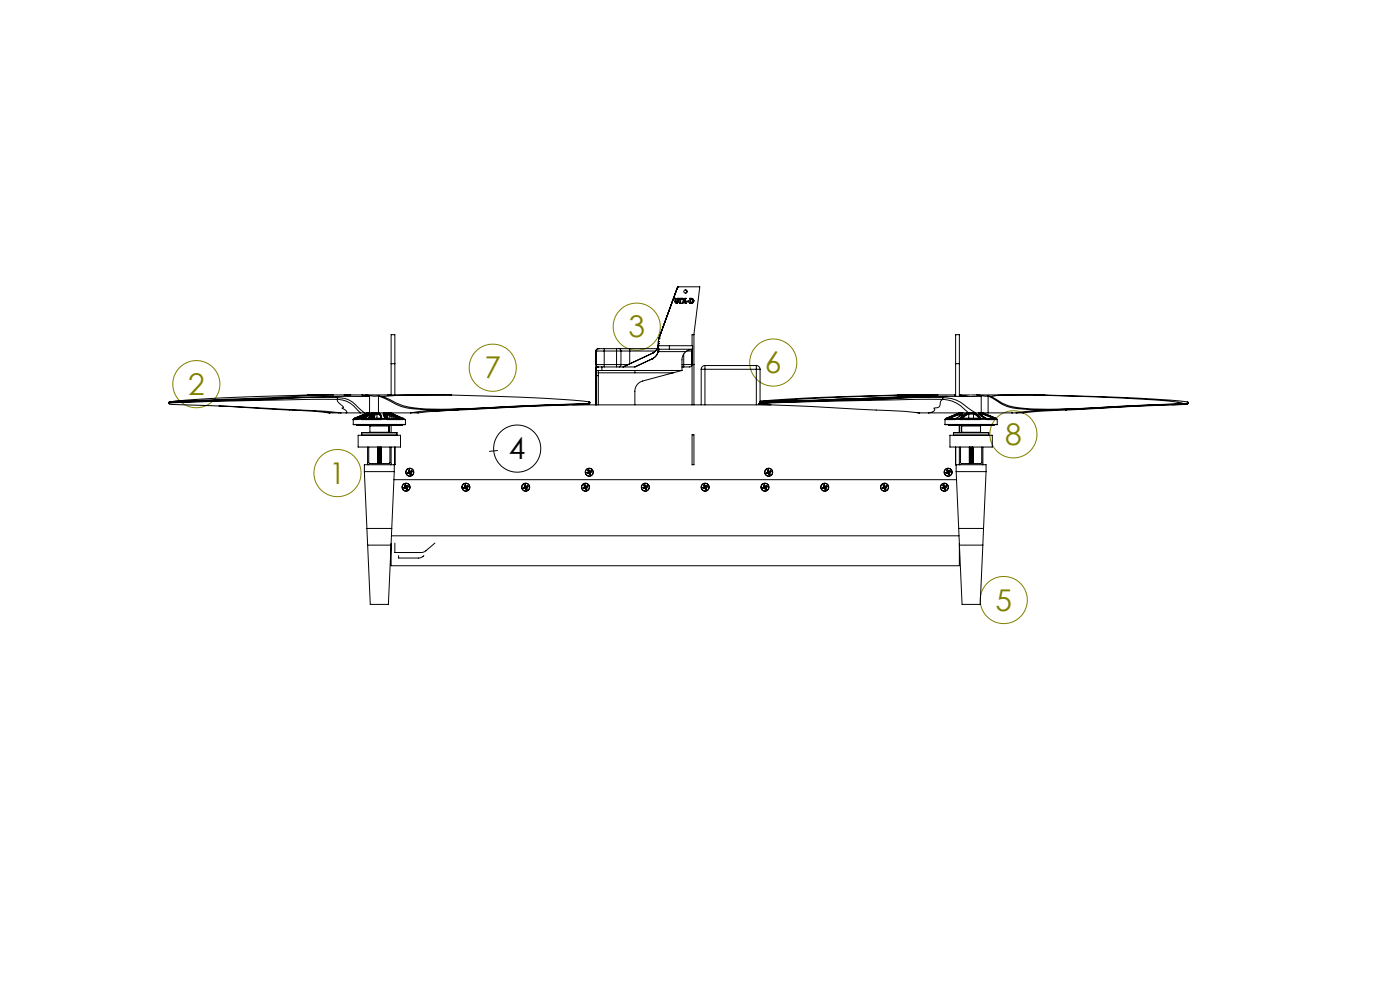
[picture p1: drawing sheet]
<svg xmlns="http://www.w3.org/2000/svg" width="1189mm" height="841mm" viewBox="0 0 1189 841" stroke-linecap="round" stroke-linejoin="round" font-family="sans-serif">
<defs><g id="words">
<g font-size="25.4" fill="#808000">
<text x="534" y="286">3</text>
<text x="650" y="317">6</text>
<text x="411" y="321">7</text>
<text x="160" y="335">2</text>
<text x="854" y="378">8</text>
<text x="280" y="411">1</text>
<text x="845" y="518">5</text>
</g>
<text font-size="25.4" x="432" y="390">4</text>
</g></defs>
<g fill="none" stroke="#000" stroke-width=".85">
<path d="M574 256h.1M575 244h.1M576 243h.1M576 243h18l-5 41M576 243l-16 44M576 256a1.4 1.4 0 0 1-1 2 1.4 1.4 0 0 1-2-2v-3h1v3M576 256v-3h-1v3l-1 1v-1M576 256h.1M576 253h3v1h-1v3h-1v-3h-1zM578 254h.1M581 256h.1M581 255h.1"/>
<path d="M581 255l-1-2h-1l1 2-1 2h1l1-1M581 255l1-2h1l-2 2M581 255l2 2h-1l-1-1M582 246l1 1M583 255h2v1h-2zM583 247l-1 2M586 253a2.3 2.3 0 0 1 3 2 2.3 2.3 0 0 1-3 2zM587 254a1.4 1.4 0 0 1 1 1 1.4 1.4 0 0 1-1 2M587 257h.1M587 254h.1M587 254v3M589 255h.1"/>
<path d="M506 298h7M506 298h.1M506 298v11M508 296h-1l-1 2M508 296h5M508 296h.1M513 296v2M513 298v11M513 298h11M513 296h11M524 296v2M524 298h3"/>
<path d="M524 296h2M524 298v11M526 296l1 1v1M526 296h9M527 298h8M527 298v11M535 296v2M535 298h22M535 298v11M554 300h.1M554 300l-25 11M559 298a9 9 0 0 1-5 6"/>
<path d="M559 298h.1M559 296a9 9 0 0 1-5 8M559 296v2M559 296h.1M559 293h.1M559 292a9 9 0 0 1-5 8M559 292h.1M559 290h.1M559 292l-1 4h-23M559 293h29v3h-28l-1 2M559 290v8M559 298h24"/>
<path d="M560 287l-1 3M560 287h.1M569 293v3M583 298l2-1 3-1v13M583 298a9 9 0 0 0-4 7v9M583 298h5M587 296l1 2M588 298v46M589 284h-1v9M589 284v25M332 309v-25h3v25M332 309v26"/>
<path d="M332 309h3M335 309v26M506 309h7M506 309l1 2h1M506 309h.1M506 314h.1M506 311h.1M506 316h.1M506 311v33M506 314h73M506 319h2M508 314v30"/>
<path d="M508 316h64M511 311v3M513 309v2M513 309h11M524 309v2M524 309h3M527 309v2h-1M527 309h6M539 314v2M554 304h.1M554 304l-15 7h-33M572 316l-26 7a9 9 0 0 0-7 9v12"/>
<path d="M579 309h2M579 311h2M579 314l-7 2M581 309v2M581 309h7M581 300v9M588 309l-1 2h-1h-5M588 309h1M589 309v35M596 313h3M596 313v31M599 310v3"/>
<path d="M599 310a3 3 0 0 0-3 3M599 313h43M599 310h43M599 313v31M642 313h4M642 310a3 3 0 0 1 4 3M642 310v3M642 313v31M646 313v29M812 309v-25h3v25M812 309v27M812 309h3"/>
<path d="M815 309v27M261 335h22M283 335h-6M283 335h24M286 337a22 22 0 0 1 18 9l5 4M286 337l1 2M286 337h-20l-116 4-7 1M287 339h.1M287 339a8 8 0 0 0 4 6l1 1h-2l2 1a2 2 0 0 1 2 1 2 2 0 0 1 0 2M287 339h-11a2662 2662 0 0 0-132 3l1 1a2811 2811 0 0 1 144 7M287 339a21 21 0 0 1 16 8l3 3M298 335h-6"/>
<path d="M307 335l7 1M307 335h4M311 335l7 1h3M311 335h72M314 336l-45 1-126 5M314 336v14M321 336h.1M321 336v14M321 336l5 2a59 59 0 0 0 24 9l10 1h19M321 336h4M325 336h.1M325 336l17-1h38l40 1a1096 1096 0 0 1 80 5"/>
<path d="M325 336l6 3a60 60 0 0 0 31 8 1174 1174 0 0 0 89-3l47-1 2-1v-1M329 335l3 1M697 340l-47 1M763 335h8M771 335l-74 2-51 4M771 335h26h-7M771 335l-55 2a860 860 0 0 0-67 4l141-6M771 335h19M797 335h14M800 339l-98 2-46 1-11 1 123 6 13 1M800 339a9 9 0 0 0-2 6l-5 2a1.5 1.5 0 0 1 1 1 1.5 1.5 0 0 1-2 1l-4 1M801 339h-1"/>
<path d="M801 339h.1M801 339a27 27 0 0 1 18 8l4 3M801 337a29 29 0 0 1 21 9l6 4M801 337h-19l-39 2-84 2-15 2a22 22 0 0 1 12-2l135-4 42-1v14M801 337v2M804 336l-94 3M811 335h1M815 336h2M816 336h4M824 335h-9l7 1M825 335h5M830 335l7 1h2"/>
<path d="M830 335h48M839 336h.1M839 336v14M839 336h3M839 336l4 2a39 39 0 0 0 22 9l10 1h20M842 336h.1M878 335l53 2a666 666 0 0 1 73 5l1 1-71 3a370 370 0 0 1-73-1l-5-1-5-2-9-6M878 335h-19a61 61 0 0 0-17 1M878 335h.1M878 335h9h-2M879 335h8M886 335l44 1a1073 1073 0 0 1 79 5"/>
<path d="M143 342h.1M144 341a1184 1184 0 0 1 90-5l43-1zM144 341l-1 1M186 345l82 4 12 1M276 350h4M280 350h9M289 350h1M289 350h5M294 350h12M300 356h.1M300 356v4M300 356h4"/>
<path d="M301 356h-1M301 355l11-5-11 6M301 355h.1M301 355l-1 1M303 356h.1M303 356h1M304 356h3M304 356h-1M304 356h.1M305 355h2M305 355l-1 1M306 350h3"/>
<path d="M307 356h.1M307 356h16M307 355v1M308 356h.1M308 356h13h-1M308 356h1M309 356h1h-1M309 355h4M309 355h.1M309 350h5M310 356h-1M310 352l-8 4"/>
<path d="M311 356h1M312 356h.1M312 356h1M312 350l-11 5M312 353l-3 2M313 355v1M313 351l-12 5M313 356h1M314 356h1M314 350h7M314 350l-9 5M315 356v-1h9a4 4 0 0 0-6-4 17 17 0 0 0-10 5"/>
<path d="M315 356h.1M316 350l-9 5M316 351l-3 4M317 356h1M317 355l1-2v-2l-5 5M317 354v1M318 356h.1M318 356h1M318 352l-5 4h1M318 352l-3 3M318 352l-1 3M319 356h.1"/>
<path d="M319 356h1M320 356h.1M320 356h1M320 351v4M321 351a4 4 0 0 1 2 5M321 351a12 12 0 0 0-9 2l-5 3M321 350v1M321 350h28M321 356h2M322 356h.1M322 356h-1M322 350l2 2v3"/>
<path d="M323 356h-16M323 356h6M324 355h4M324 355l-1 1M326 350a4 4 0 0 0 2 5M326 352a14 14 0 0 1 12 2l3 2M326 350v1M326 352l3 3M326 352l3 2M326 351v1l1 2M326 351h4M327 351l2 2"/>
<path d="M328 351l8 5M328 355h2v1M328 355l1 1M328 356h12M329 356h13M329 352v3M330 351l12 5M330 350v1M330 356h1M331 353v3M331 350l10 5M331 356h-1"/>
<path d="M332 356h-1M332 352l7 4M332 350l11 5M332 350h.1M332 353v3M332 356h.1M333 356h-1M333 356h.1M334 356h.1M334 356h-1M335 353l5 3M337 356h-1"/>
<path d="M337 356h.1M338 356h1M338 356h-1M339 356h1M340 356h.1M341 355h2M341 355l1 1M342 356h.1M342 356h2M343 355l1 1M344 356h.1M344 356v4"/>
<path d="M379 348h-15l-15 2M389 348l-40 2M486 344h169M500 341l1 1M500 343l-133 6M501 342l-2 1-120 5M501 342l-1 1h-2l-41 1-78 4M501 342h.1M649 342h-3M650 341h-4M654 341h-8M659 340l-13 1"/>
<path d="M777 350h4M781 350h7M788 350h35M803 356h.1M803 356v4M803 355v1M803 355h.1M806 356h.1M806 356h1M807 356h.1M807 356h4M807 356h1"/>
<path d="M808 356h-1M809 356h1M809 356h-1M810 356h1M811 356h-8h8M811 356h4M811 356h.1M812 355h3M812 355l-1 1M815 350l-12 5M815 352v1M815 355v1"/>
<path d="M815 356h18M815 351l-11 5M816 356h7M816 351v2M817 356h-1M817 351l-1 1M817 356h.1M817 351h-2l-11 5M817 351h.1M817 351h-2l-12 5M818 350l-1 1M818 350l-2 2-4 3"/>
<path d="M818 355l2-2 3-2v4M819 356h1M820 356h.1M820 356h-1M820 356h1M821 356h.1M821 356h1M821 350l-3 2-3 3M822 356h.1M822 356h1M822 350h.1M823 350h5"/>
<path d="M824 356h-1M824 356h.1M824 356h2M826 356h1M826 356h.1M827 351l3 2 3 3M827 351a11 11 0 0 0-12 5M827 351a10 10 0 0 1 5 5h-6M827 351h-2a10 10 0 0 0-9 5M827 350v5M827 351h.1M827 350v1"/>
<path d="M827 356h.1M828 356h-1M828 350l2 2 3 3M828 356h.1M828 350h5M829 356h-1M829 356h.1M830 356h-1M830 356h.1M831 351h1a36 36 0 0 1 13 5M832 355h-15v1M832 351l2 2"/>
<path d="M832 351l6 4M833 356h4M833 355h3M833 355v1M833 350h6M834 350v1M834 351l-3-1 2 3 3 2M834 351l12 5M835 350l11 5M836 355l1 1M837 356h7M837 356h9"/>
<path d="M837 356h10M838 355l-6-4 6 5M838 355v1M838 356h.1M838 356h1M839 356h-1M839 350h24M840 356h-1M840 356h1M840 356h.1M842 356h.1M843 356h-1"/>
<path d="M843 356h1M843 356h.1M844 356h.1M846 355h.1M846 355l1 1M846 355l1 1v4M846 356h1M859 350h.1M895 348h-16l-16 2M906 348l-43 2M1005 343l-100 5M1005 343h.1"/>
<path d="M1005 343l-110 5M1009 341v1M1009 341a1.4 1.4 0 0 1-2 2h-2M1009 343l-14 1M1009 342a1.6 1.6 0 0 1-2 1h-2M1009 342l-1 1h-3M300 360h44M303 360v1M303 361h.1M304 361h.1M304 369h36v10h-36zM304 360v1l-1-1"/>
<path d="M305 361h.1M305 360l-1 1M305 360l1 1M307 369h30M307 367h30M307 369h.1M307 367v2M307 360v1l-1-1M308 360l-1 1M308 360v1M309 361h1M309 360l1 1v-1"/>
<path d="M309 360l-1 1M311 360v1l1-1M312 379v15h1M312 360v1M312 361h1M313 360l-1 1M313 361h.1M313 379v13l1 1h17v-14M313 360v1M314 360l-1 1M314 361h.1M314 367h16"/>
<path d="M314 361h16M314 367h.1M314 361v6M315 360l-1 1M315 360v1v-1M315 361h.1M315 361h-1M318 360l-1 1v-1M318 360l-1 1M318 360v1M319 360l-1 1M319 360v1"/>
<path d="M320 360l-1 1M320 360v1M321 360l-1 1M321 380h3M321 380h.1M321 361h-1M321 361h-18M321 380h2M321 379v1M321 360l1 1M321 361h3M322 361h.1"/>
<path d="M322 360v1M323 379l1 1M323 380h1M324 380h.1M324 380h-1M324 361l1-1v1M324 360v1M324 361h17M325 361h-1h1M325 360l1 1M326 360l1 1M327 360v1"/>
<path d="M327 360l1 1M328 360v1v-1M330 361h.1M330 367h.1M330 361v6M330 360v1l1-1 1 1M331 361h-1M331 361h.1M331 361v6M332 360v1M332 361h.1M332 360l1 1"/>
<path d="M332 361v6M332 379v15M333 360l1 1M333 360l1 1v-1M335 379v15h-26v6M336 361h.1M336 361h1M336 360v1v-1M337 360v1M337 369h.1M337 367v2M337 360l1 1"/>
<path d="M338 360v1l1-1M340 360l-1 1M340 361h.1M340 361h-1M341 361h-1M341 360v1h-1M341 360v1M342 360l-1 1M588 369h1v25h-1zM803 360h44M805 360l1 1M806 360v1"/>
<path d="M806 361h.1M806 361h1M807 361h.1M807 360l-1 1M807 369h36v10h-36zM807 361h1M808 360v1l-1-1M809 360v1v-1M810 369h30M810 367h30M810 369h.1M810 367v2"/>
<path d="M810 360l-1 1M811 360l-1 1M811 361h.1M811 360l1 1v-1M811 361h-1M812 379v15h25v6M814 360l-1 1v-1M814 360v1M815 361h.1M815 361v6M815 379v15M815 360l-1 1"/>
<path d="M815 360v1M815 361h1M816 379v14h1h16l1-14M816 360l-1 1M816 361h.1M816 360v1M816 361v6M817 360v1M817 361h-1M817 367h16M817 361h16M817 367h.1"/>
<path d="M817 361v6M817 361h.1M819 360v1l1-1M820 360l-1 1M820 360v1M821 360l-1 1M821 360v1M822 360l-1 1M822 361h1h-1M822 360v1M823 360l-1 1M823 360l1 1"/>
<path d="M823 361h-16M823 380h3M823 380h.1M823 380h1M824 380h2M824 379l-1 1M824 380h-1M824 360v1M824 361h2M826 361l1-1v1M826 360v1M826 379v1"/>
<path d="M826 380h.1M826 361h18M826 361h1M827 360l1 1M828 360v1M828 360l1 1M829 360v1M829 360l1 1M830 360v1v-1M832 360v1M832 361h.1M832 361h1"/>
<path d="M833 367h.1M833 361v6M833 361h1M833 360l-1 1M833 361h.1M833 360l1 1M834 360l1 1M834 361h.1M835 360v1M835 379v15h-1M835 360l1 1M835 360l1 1v-1"/>
<path d="M838 360v1v-1M838 361h1M839 361h-1M839 360l1 1M839 361h.1M840 369h.1M840 367v2M840 360l1 1v-1M842 361h1M842 360v1v-1M842 361h.1M843 360v1l1-1"/>
<path d="M843 361h.1M844 360v1M321 391h3M321 383h3M321 388h3M321 382h3M321 387h3M321 392h3M321 390h3M321 381h3M321 386h3M321 393h3"/>
<path d="M321 389h3M321 384h3M321 385h3M321 391h.1M321 383h.1M321 381h.1M321 382h.1M321 384h.1M321 385h.1M321 386h.1M321 387h.1M321 388h.1"/>
<path d="M321 389h.1M321 390h.1M321 392h.1M321 393h.1M321 391h2M321 383h2M321 387h2M321 390h2M321 386h2M321 382h2M321 389h2M321 381h2"/>
<path d="M321 392h2M321 385h2M321 384h2M321 393h2M321 388h2M321 392v1M321 391v1M321 386v1M321 382v1M321 383v1M321 381v1M321 380v1"/>
<path d="M321 387v1M321 388v1M321 390v1M321 385v1M321 384v1M321 389v1M323 392l1 1M323 389h1M323 383h1M323 391l1 1M323 386l1 1M323 382h1"/>
<path d="M323 384h1M323 382l1 1M323 390h1M323 383l1 1M323 381l1 1M323 386h1M323 392h1M323 380l1 1M323 387h1M323 387l1 1M323 393h1M323 391h1"/>
<path d="M323 388l1 1M323 385h1M323 390l1 1M323 385l1 1M323 384l1 1M323 389l1 1M323 381h1M323 388h1M324 391h-1M324 383h-1M324 381h.1M324 382h.1"/>
<path d="M324 383h.1M324 384h.1M324 385h.1M324 386h.1M324 387h.1M324 388h.1M324 389h.1M324 390h.1M324 391h.1M324 392h.1M324 393h.1M324 387h-1"/>
<path d="M324 381h-1M324 389h-1M324 390h-1M324 385h-1M324 382h-1M324 388h-1M324 386h-1M324 392h-1M324 393h-1M324 384h-1M332 394h.1M335 394v6"/>
<path d="M347 399v1M347 399l1 2M348 399v1M348 399h-1M350 400h.1M350 400h-2M422 382l-6 1M499 399l1 1M499 399l1 2M500 399l1 1M500 399h-1M502 400h.1"/>
<path d="M502 400h-1M652 399v1M652 399l1 2M652 399l1 1M652 399h.1M654 400h1M654 400h-1M804 399l1 1M804 399l1 2M805 399v1M805 399h-1M807 400h.1"/>
<path d="M807 400h-2M812 394v6M815 394h.1M823 391h3M823 392h3M823 387h3M823 384h3M823 393h3M823 381h3M823 388h3M823 383h3M823 390h3"/>
<path d="M823 389h3M823 386h3M823 382h3M823 385h3M823 391h1M823 381h.1M823 382h.1M823 383h.1M823 384h.1M823 385h.1M823 386h.1M823 387h.1"/>
<path d="M823 388h.1M823 389h.1M823 390h.1M823 391h.1M823 392h.1M823 393h.1M823 392h1M823 387h1M823 388h1M823 384h1M823 390h1M823 383h1"/>
<path d="M823 386h1M823 382h1M823 381h1M823 389h1M823 393h1M823 385h1M824 391h2M824 392h2M824 387h2M824 388h2M824 381h2M824 384h2"/>
<path d="M824 383h2M824 390h2M824 386h2M824 382h2M824 393h2M824 389h2M824 385h2M824 392l-1 1M824 380l-1 1M824 381h-1M824 392h-1M824 383h-1"/>
<path d="M824 390h-1M824 387l-1 1M824 391h-1M824 390l-1 1M824 383l-1 1M824 388h-1M824 384h-1M824 388l-1 1M824 391l-1 1M824 384l-1 1M824 386l-1 1M824 381l-1 1"/>
<path d="M824 382l-1 1M824 387h-1M824 393h-1M824 386h-1M824 389l-1 1M824 382h-1M824 385l-1 1M824 385h-1M824 389h-1M826 392v1M826 380v1M826 381h.1"/>
<path d="M826 392h.1M826 383h.1M826 390h.1M826 387v1M826 391h.1M826 390v1M826 383v1M826 388h.1M826 384h.1M826 388v1M826 391v1M826 384v1"/>
<path d="M826 386v1M826 381v1M826 382v1M826 387h.1M826 393h.1M826 386h.1M826 389v1M826 382h.1M826 385v1M826 385h.1M826 389h.1M309 400l3 48"/>
<path d="M309 400h26M335 407h477M335 400l-2 48M343 414v1M344 412v1M344 412l1 1M344 413l-1 1M344 413h1M345 411v2M345 411l-1 1M345 413l-2 1M345 413v1"/>
<path d="M345 414l-2 1M345 414v1M345 414h.1M345 413h.1M345 414l1 1M346 415h-1M346 401v1M346 412l1 1M346 412l-1 1M347 413l-2 1M347 400l-1 1M347 400l1 1"/>
<path d="M348 401h-2M348 401h.1M348 401l-2 1M348 401v2M348 400v1M348 400h.1M348 401h1M348 401l1 1M349 401v1M349 402l-1 1M350 400l-1 1M350 400l-2 1"/>
<path d="M394 414v1M395 412v1M395 413l-1 1M395 413h.1M395 411l1 2M395 411v1M395 413l1 1M395 414l-1 1M395 414l1 1M396 414h-1M396 414v1M396 414l-2 1"/>
<path d="M396 413h-1M396 413v1M396 413h.1M396 414h.1M396 414l1 1M397 415h-1M397 412l1 1M397 412l-1 1M398 413l-2 1M444 414l1 1M445 412l1 1M446 413l-2 1"/>
<path d="M446 413h.1M446 411l1 2M446 411l-1 1M446 413v1M446 414l-1 1M446 414l1 1M446 414h.1M447 413v1M447 413h-1M447 413h.1M447 414l1 1M447 414h.1"/>
<path d="M447 414h-1M448 415h-1M448 412v1M448 412l-1 1M448 413l-1 1M495 414l1 1M496 412l1 1M497 413l-2 1M497 413h.1M497 411l1 2M497 411l-1 1M497 411v2"/>
<path d="M497 413v1M497 414l-1 1M497 414l1 1M497 414h.1M497 413l1 1M498 413h-1M498 414h.1M498 414v1M498 414h-1M498 415h.1M498 401l1 1M499 412v1"/>
<path d="M499 412l-1 1M499 412l-2 1M499 413l-1 1M500 400l-2 1M500 400v1M500 401h-2M500 401h.1M500 401l-1 1M500 401l1 2M501 400l-1 1M501 400v1M501 400h.1"/>
<path d="M501 401h.1M501 401l1 1M501 401h-1M502 402l-1 1M502 400l-1 1M546 414v1M547 412v1M547 412l1 1M547 413l-1 1M547 413h1M548 411v2M548 411l-1 1"/>
<path d="M548 413l-2 1M548 413v1M548 414l-2 1M548 414v1M548 414h.1M548 413h.1M548 414l1 1M548 414h1M549 414v1M549 415h-1M550 412v1M550 412l-2 1"/>
<path d="M550 413l-1 1M550 413l-2 1M597 414v1M598 412v1M598 412l1 1M598 413l-1 1M598 413h1M599 411v2M599 411l-1 1M599 413l-2 1M599 413v1M599 414l-2 1"/>
<path d="M599 414v1M599 414h.1M599 413h.1M599 414l1 1M600 415h-1M600 412l1 1M600 412l-1 1M601 413l-2 1M648 414v1M649 412v1M649 413l-1 1M649 413h.1"/>
<path d="M649 411l1 2M649 411v1M649 413l1 1M649 414l1 1M649 414l-1 1M650 414h-1M650 414v1M650 414l-2 1M650 413v1M650 413h-1M650 413h.1M650 414h.1"/>
<path d="M650 414l1 1M651 415h-1M651 401v1M651 412l-1 1M651 412l1 1M652 413l-2 1M652 400l-1 1M652 400l1 1M653 401h-2M653 401h.1M653 401l-2 1M653 401v2"/>
<path d="M653 400v1M653 400h.1M653 401l1 1M654 402l-1 1M655 400l-2 1M698 414l1 1M699 412l1 1M700 413l-2 1M700 413h.1M700 411l1 2M700 411l-1 1M700 413v1"/>
<path d="M700 414l-1 1M700 414l1 1M700 414h.1M701 413v1M701 413h-1M701 413h.1M701 414h.1M701 414l1 1M701 414h-1M702 415h-1M702 412v1M702 412l-1 1"/>
<path d="M702 413l-1 1M749 414l1 1M750 412l1 1M751 413l-2 1M751 413h.1M751 411l1 2M751 411l-1 1M751 411v2M751 413v1M751 414l-1 1M751 414l1 1M751 414h.1"/>
<path d="M751 413l1 1M752 413h-1M752 414v1M752 414h.1M752 414h-1M752 415h.1M753 412v1M753 412l-1 1M753 412l-2 1M753 413l-1 1M800 414v1M801 412v1"/>
<path d="M801 412l1 1M801 413l-1 1M801 413h1M802 411v2M802 411l-1 1M802 413l-2 1M802 413v1M802 414l-2 1M802 414v1M802 414h.1M802 413h.1M802 414h1"/>
<path d="M802 414l1 1M803 414v1M803 415h-1M803 401l1 1M804 412v1M804 412l-2 1M804 413l-1 1M804 413l-2 1M805 400l-2 1M805 400v1M805 401h-2M805 401h.1"/>
<path d="M805 401l-1 1M805 401l1 2M805 400l1 1M805 400h.1M806 401h.1M806 401v1M806 401h-1M806 402v1M807 400l-1 1M812 400h25M812 400l2 48M837 400l-2 48"/>
<path d="M312 448v15M312 448h21M332 455h482M333 448l-1 15M814 448l1 15M814 448h21M835 448v15M312 463l2 50h16l2-50M312 463h20M332 461v19h483v-19M335 461v8h24l3-2 7-6M339 472v2h17l4-2"/>
<path d="M815 463h20M815 463l2 50h15l3-50"/>
<circle cx="582" cy="247" r="1.4"/>
<circle cx="439" cy="381" r="20"/>
<circle cx="345" cy="413" r="3"/>
<circle cx="348" cy="401" r="3"/>
<circle cx="396" cy="413" r="3"/>
<circle cx="446" cy="413" r="3"/>
<circle cx="497" cy="413" r="3"/>
<circle cx="500" cy="401" r="3"/>
<circle cx="548" cy="413" r="3"/>
<circle cx="599" cy="413" r="3"/>
<circle cx="650" cy="413" r="3"/>
<circle cx="653" cy="401" r="3"/>
<circle cx="700" cy="413" r="3"/>
<circle cx="751" cy="413" r="3"/>
<circle cx="802" cy="413" r="3"/>
<circle cx="805" cy="401" r="3"/>
</g>
<g fill="none" stroke="#808000" stroke-width=".85">
<circle cx="541" cy="277" r="20"/>
<circle cx="418" cy="312" r="20"/>
<circle cx="657" cy="308" r="20"/>
<circle cx="167" cy="326" r="20"/>
<circle cx="861" cy="369" r="20"/>
<circle cx="287" cy="401" r="20"/>
<circle cx="852" cy="509" r="20"/>
</g>
<path d="M422 382h1z" fill="#000"/>
<use href="#words"/>
</svg>
